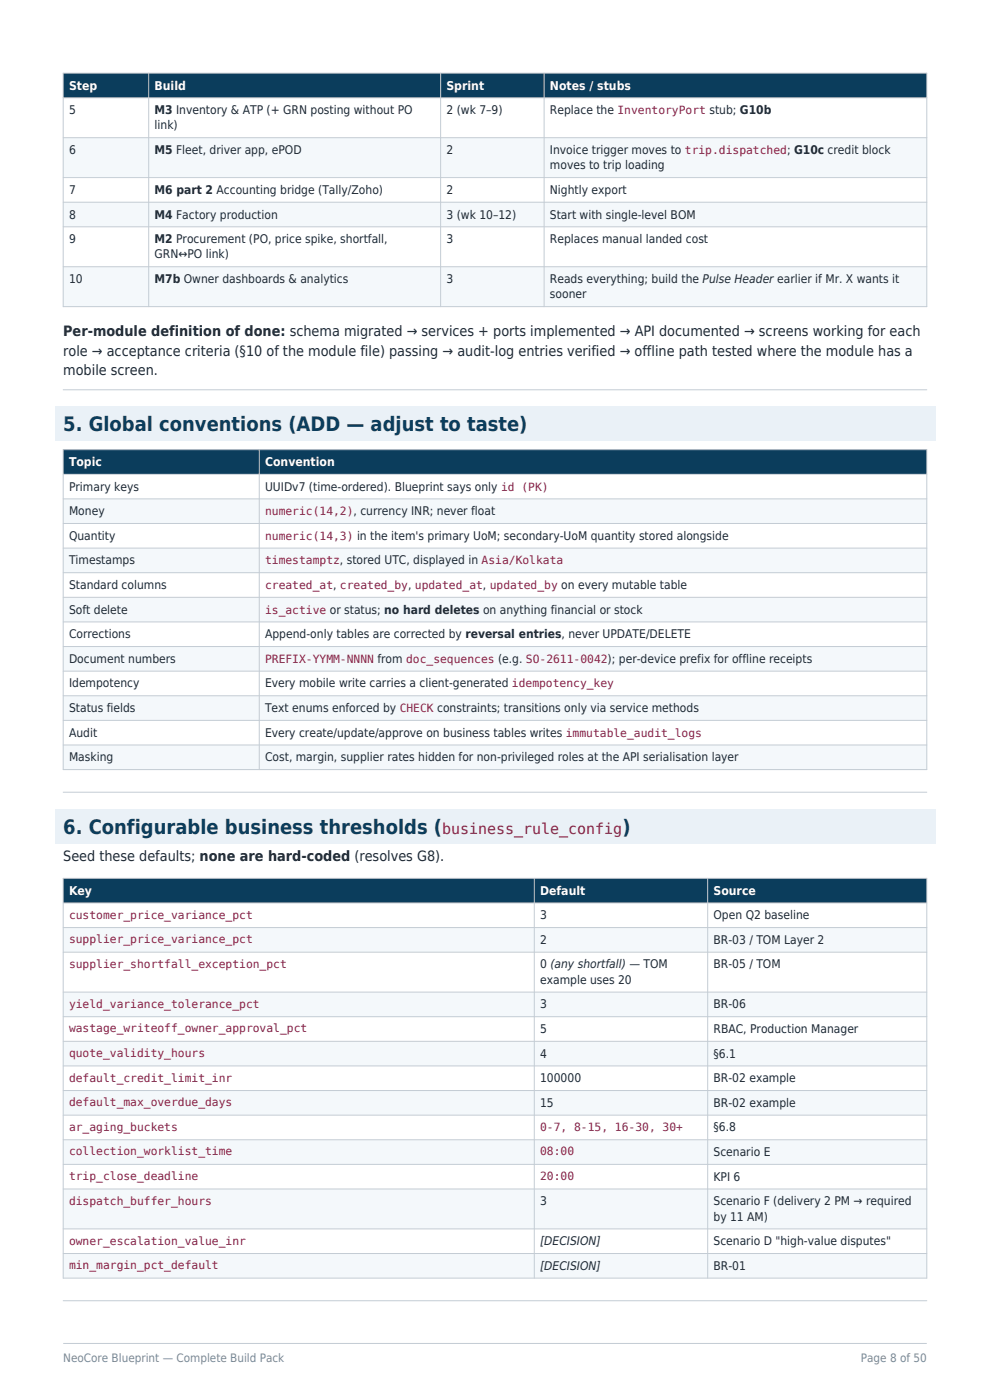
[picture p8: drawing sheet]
<svg xmlns="http://www.w3.org/2000/svg" width="210mm" height="297mm" viewBox="0 0 210 297" stroke-linecap="round" stroke-linejoin="round" font-family="sans-serif">
<defs><g id="words">
<g font-size="4.2" fill="#0b3d5c">
<text x="13.4" y="91.5">5. Global conventions (ADD — adjust to taste)</text>
<text x="13.4" y="176.9">6. Configurable business thresholds (</text>
<text x="132" y="176.9">)</text>
</g>
<text font-size="3.2" fill="#8a1f45" x="93.8" y="176.9">business_rule_config</text>
<g font-size="3" fill="#1f2933">
<text x="13.4" y="71.3">Per-module definition of done: schema migrated → services + ports implemented → API documented → screens working for each</text>
<text x="13.4" y="75.4">role → acceptance criteria (§10 of the module file) passing → audit-log entries verified → offline path tested where the module has a</text>
<text x="13.4" y="79.6">mobile screen.</text>
<text x="13.4" y="182.7">Seed these defaults; none are hard-coded (resolves G8).</text>
</g>
<g font-size="2.6" fill="#fff">
<text x="14.6" y="19">Step</text>
<text x="32.8" y="19">Build</text>
<text x="94.7" y="19">Sprint</text>
<text x="116.7" y="19">Notes / stubs</text>
<text x="14.6" y="98.9">Topic</text>
<text x="56.2" y="98.9">Convention</text>
<text x="14.6" y="189.8">Key</text>
<text x="114.6" y="189.8">Default</text>
<text x="151.4" y="189.8">Source</text>
</g>
<g font-size="2.5" fill="#1f2933">
<text x="14.6" y="24.2">5</text>
<text x="32.8" y="24.2">M3 Inventory &amp; ATP (+ GRN posting without PO</text>
<text x="32.8" y="27.4">link)</text>
<text x="94.7" y="24.2">2 (wk 7–9)</text>
<text x="116.7" y="24.2">Replace the InventoryPort stub; G10b</text>
<text x="14.6" y="32.7">6</text>
<text x="32.8" y="32.7">M5 Fleet, driver app, ePOD</text>
<text x="94.7" y="32.7">2</text>
<text x="116.7" y="32.7">Invoice trigger moves to trip.dispatched; G10c credit block</text>
<text x="116.7" y="35.9">moves to trip loading</text>
<text x="14.6" y="41.1">7</text>
<text x="32.8" y="41.1">M6 part 2 Accounting bridge (Tally/Zoho)</text>
<text x="94.7" y="41.1">2</text>
<text x="116.7" y="41.1">Nightly export</text>
<text x="14.6" y="46.4">8</text>
<text x="32.8" y="46.4">M4 Factory production</text>
<text x="94.7" y="46.4">3 (wk 10–12)</text>
<text x="116.7" y="46.4">Start with single-level BOM</text>
<text x="14.6" y="51.6">9</text>
<text x="32.8" y="51.6">M2 Procurement (PO, price spike, shortfall,</text>
<text x="94.7" y="51.6">3</text>
<text x="116.7" y="51.6">Replaces manual landed cost</text>
<text x="32.8" y="54.8">GRN↔PO link)</text>
<text x="14.6" y="60">10</text>
<text x="32.8" y="60">M7b Owner dashboards &amp; analytics</text>
<text x="94.7" y="60">3</text>
<text x="116.7" y="60">Reads everything; build the Pulse Header earlier if Mr. X wants it</text>
<text x="116.7" y="63.3">sooner</text>
<text x="14.6" y="104.1">Primary keys</text>
<text x="56.2" y="104.1">UUIDv7 (time-ordered). Blueprint says only id (PK)</text>
<text x="14.6" y="109.3">Money</text>
<text x="14.6" y="114.5">Quantity</text>
<text x="14.6" y="119.7">Timestamps</text>
<text x="14.6" y="125">Standard columns</text>
<text x="14.6" y="130.2">Soft delete</text>
<text x="14.6" y="135.4">Corrections</text>
<text x="56.2" y="135.4">Append-only tables are corrected by reversal entries, never UPDATE/DELETE</text>
<text x="14.6" y="140.6">Document numbers</text>
<text x="14.6" y="145.8">Idempotency</text>
<text x="56.2" y="145.8">Every mobile write carries a client-generated idempotency_key</text>
<text x="14.6" y="151.1">Status fields</text>
<text x="56.2" y="151.1">Text enums enforced by CHECK constraints; transitions only via service methods</text>
<text x="14.6" y="156.3">Audit</text>
<text x="14.6" y="161.5">Masking</text>
<text x="56.2" y="156.3">Every create/update/approve on business tables writes immutable_audit_logs</text>
<text x="56.2" y="161.5">Cost, margin, supplier rates hidden for non-privileged roles at the API serialisation layer</text>
<text x="114.6" y="195">3</text>
<text x="151.4" y="195">Open Q2 baseline</text>
<text x="114.6" y="200.2">2</text>
<text x="151.4" y="200.2">BR-03 / TOM Layer 2</text>
<text x="114.6" y="205.5">0 (any shortfall) — TOM</text>
<text x="114.6" y="208.7">example uses 20</text>
<text x="151.4" y="205.5">BR-05 / TOM</text>
<text x="114.6" y="213.9">3</text>
<text x="151.4" y="213.9">BR-06</text>
<text x="114.6" y="219.1">5</text>
<text x="151.4" y="219.1">RBAC, Production Manager</text>
<text x="114.6" y="224.4">4</text>
<text x="151.4" y="224.4">§6.1</text>
<text x="114.6" y="229.6">100000</text>
<text x="151.4" y="229.6">BR-02 example</text>
<text x="114.6" y="234.8">15</text>
<text x="151.4" y="234.8">BR-02 example</text>
<text x="151.4" y="240">§6.8</text>
<text x="151.4" y="245.3">Scenario E</text>
<text x="151.4" y="250.5">KPI 6</text>
<text x="114.6" y="255.7">3</text>
<text x="151.4" y="255.7">Scenario F (delivery 2 PM → required</text>
<text x="151.4" y="258.9">by 11 AM)</text>
<text x="114.6" y="264.2">[DECISION]</text>
<text x="114.6" y="269.4">[DECISION]</text>
<text x="151.4" y="264.2">Scenario D &quot;high-value disputes&quot;</text>
<text x="151.4" y="269.4">BR-01</text>
</g>
<g font-size="2.5" fill="#7b8794">
<text x="13.4" y="288.9">NeoCore Blueprint — Complete Build Pack</text>
<text x="182.6" y="288.9">Page 8 of 50</text>
</g>
<g font-size="2.4" fill="#8a1f45">
<text x="56.2" y="109.3">numeric(14,2), currency INR; never float</text>
<text x="56.2" y="114.5">numeric(14,3) in the item's primary UoM; secondary-UoM quantity stored alongside</text>
<text x="56.2" y="119.7">timestamptz, stored UTC, displayed in Asia/Kolkata</text>
<text x="56.2" y="125">created_at, created_by, updated_at, updated_by on every mutable table</text>
<text x="56.2" y="130.2">is_active or status; no hard deletes on anything financial or stock</text>
<text x="56.2" y="140.6">PREFIX-YYMM-NNNN from doc_sequences (e.g. SO-2611-0042); per-device prefix for offline receipts</text>
<text x="14.6" y="194.9">customer_price_variance_pct</text>
<text x="14.6" y="200.1">supplier_price_variance_pct</text>
<text x="14.6" y="205.3">supplier_shortfall_exception_pct</text>
<text x="14.6" y="213.8">yield_variance_tolerance_pct</text>
<text x="14.6" y="219">wastage_writeoff_owner_approval_pct</text>
<text x="14.6" y="224.2">quote_validity_hours</text>
<text x="14.6" y="229.4">default_credit_limit_inr</text>
<text x="14.6" y="234.7">default_max_overdue_days</text>
<text x="14.6" y="239.9">ar_aging_buckets</text>
<text x="114.6" y="239.9">0-7, 8-15, 16-30, 30+</text>
<text x="14.6" y="245.1">collection_worklist_time</text>
<text x="114.6" y="245.1">08:00</text>
<text x="14.6" y="250.3">trip_close_deadline</text>
<text x="114.6" y="250.3">20:00</text>
<text x="14.6" y="255.6">dispatch_buffer_hours</text>
<text x="14.6" y="264">owner_escalation_value_inr</text>
<text x="14.6" y="269.2">min_margin_pct_default</text>
</g>
</g></defs>
<path d="M13.4 285h183.2" fill="none" stroke="#c4ccd4" stroke-width=".21"/>
<path d="M13.4 15.5h183.2v5.2h-183.2z" fill-rule="evenodd" fill="#0b3d5c"/>
<path d="M13.4 20.7h183.2v8.5h-183.2z" fill-rule="evenodd" fill="#fff"/>
<path d="M13.4 29.2h183.2v8.5h-183.2z" fill-rule="evenodd" fill="#f4f8fb"/>
<path d="M13.4 37.7h183.2v5.2h-183.2z" fill-rule="evenodd" fill="#fff"/>
<path d="M13.4 42.9h183.2v5.2h-183.2z" fill-rule="evenodd" fill="#f4f8fb"/>
<path d="M13.4 48.1h183.2v8.5h-183.2z" fill-rule="evenodd" fill="#fff"/>
<path d="M13.4 56.6h183.2v8.5h-183.2z" fill-rule="evenodd" fill="#f4f8fb"/>
<path d="M13.4 15.5h183.2v49.6h-183.2zM31.5 15.5v49.6M93.5 15.5v49.6M115.4 15.5v49.6M13.4 20.7h183.2M13.4 29.2h183.2M13.4 37.7h183.2M13.4 42.9h183.2M13.4 48.1h183.2M13.4 56.6h183.2M13.4 82.7h183.2" fill="none" stroke="#c4ccd4" stroke-width=".21"/>
<path d="M11.6 86.2h186.8v7.4h-186.8z" fill-rule="evenodd" fill="#eaf1f7"/>
<path d="M13.4 95.4h183.2v5.2h-183.2z" fill-rule="evenodd" fill="#0b3d5c"/>
<path d="M13.4 100.6h183.2v5.2h-183.2z" fill-rule="evenodd" fill="#fff"/>
<path d="M13.4 105.8h183.2v5.3h-183.2z" fill-rule="evenodd" fill="#f4f8fb"/>
<path d="M13.4 111.1h183.2v5.2h-183.2z" fill-rule="evenodd" fill="#fff"/>
<path d="M13.4 116.3h183.2v5.2h-183.2z" fill-rule="evenodd" fill="#f4f8fb"/>
<path d="M13.4 121.5h183.2v5.2h-183.2z" fill-rule="evenodd" fill="#fff"/>
<path d="M13.4 126.7h183.2v5.2h-183.2z" fill-rule="evenodd" fill="#f4f8fb"/>
<path d="M13.4 131.9h183.2v5.3h-183.2z" fill-rule="evenodd" fill="#fff"/>
<path d="M13.4 137.2h183.2v5.2h-183.2z" fill-rule="evenodd" fill="#f4f8fb"/>
<path d="M13.4 142.4h183.2v5.2h-183.2z" fill-rule="evenodd" fill="#fff"/>
<path d="M13.4 147.6h183.2v5.2h-183.2z" fill-rule="evenodd" fill="#f4f8fb"/>
<path d="M13.4 152.8h183.2v5.2h-183.2z" fill-rule="evenodd" fill="#fff"/>
<path d="M13.4 158h183.2v5.3h-183.2z" fill-rule="evenodd" fill="#f4f8fb"/>
<g fill="none" stroke="#c4ccd4" stroke-width=".21">
<path d="M13.4 95.4h183.2v67.9h-183.2zM55 95.4v67.9M13.4 100.6h183.2M13.4 105.8h183.2M13.4 111.1h183.2M13.4 116.3h183.2M13.4 121.5h183.2M13.4 126.7h183.2M13.4 131.9h183.2M13.4 137.2h183.2M13.4 142.4h183.2M13.4 147.6h183.2"/>
<path d="M13.4 152.8h183.2M13.4 158h183.2M13.4 168.1h183.2"/>
</g>
<path d="M11.6 171.6h186.8v7.4h-186.8z" fill-rule="evenodd" fill="#eaf1f7"/>
<path d="M13.4 186.3h183.2v5.3h-183.2z" fill-rule="evenodd" fill="#0b3d5c"/>
<path d="M13.4 191.6h183.2v5.2h-183.2z" fill-rule="evenodd" fill="#fff"/>
<path d="M13.4 196.8h183.2v5.2h-183.2z" fill-rule="evenodd" fill="#f4f8fb"/>
<path d="M13.4 202h183.2v8.5h-183.2z" fill-rule="evenodd" fill="#fff"/>
<path d="M13.4 210.5h183.2v5.2h-183.2z" fill-rule="evenodd" fill="#f4f8fb"/>
<path d="M13.4 215.7h183.2v5.2h-183.2z" fill-rule="evenodd" fill="#fff"/>
<path d="M13.4 220.9h183.2v5.2h-183.2z" fill-rule="evenodd" fill="#f4f8fb"/>
<path d="M13.4 226.1h183.2v5.3h-183.2z" fill-rule="evenodd" fill="#fff"/>
<path d="M13.4 231.4h183.2v5.2h-183.2z" fill-rule="evenodd" fill="#f4f8fb"/>
<path d="M13.4 236.6h183.2v5.2h-183.2z" fill-rule="evenodd" fill="#fff"/>
<path d="M13.4 241.8h183.2v5.2h-183.2z" fill-rule="evenodd" fill="#f4f8fb"/>
<path d="M13.4 247h183.2v5.2h-183.2z" fill-rule="evenodd" fill="#fff"/>
<path d="M13.4 252.2h183.2v8.5h-183.2z" fill-rule="evenodd" fill="#f4f8fb"/>
<path d="M13.4 260.7h183.2v5.2h-183.2z" fill-rule="evenodd" fill="#fff"/>
<path d="M13.4 265.9h183.2v5.2h-183.2z" fill-rule="evenodd" fill="#f4f8fb"/>
<g fill="none" stroke="#c4ccd4" stroke-width=".21">
<path d="M13.4 186.3h183.2v84.8h-183.2zM13.4 191.6h183.2M13.4 196.8h183.2M113.3 186.3v84.8M150.1 186.3v84.8M13.4 202h183.2M13.4 210.5h183.2M13.4 215.7h183.2M13.4 220.9h183.2M13.4 226.1h183.2M13.4 231.4h183.2M13.4 236.6h183.2"/>
<path d="M13.4 241.8h183.2M13.4 247h183.2M13.4 252.2h183.2M13.4 260.7h183.2M13.4 265.9h183.2M13.4 275.9h183.2"/>
</g>
<use href="#words"/>
</svg>
